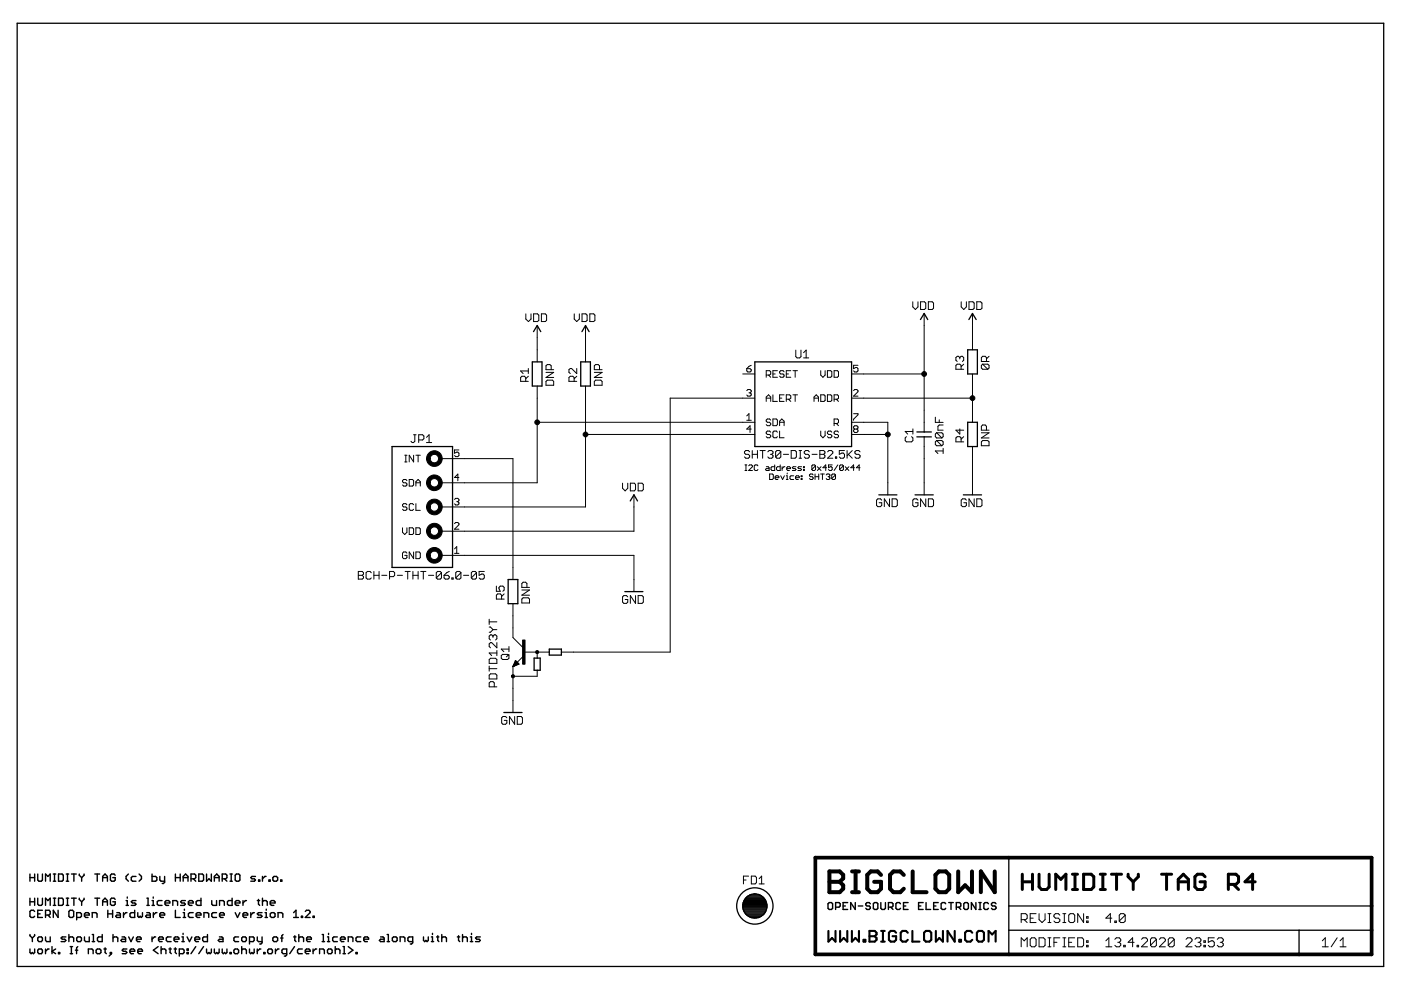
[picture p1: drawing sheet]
<svg xmlns="http://www.w3.org/2000/svg" width="297mm" height="210mm" viewBox="0 0 297 210" stroke-linecap="round" stroke-linejoin="round" font-family="sans-serif">
<g fill="none" stroke="#000" stroke-width=".21">
<path d="M111.5 66.5v1.1l.5 .6 .6-.6v-1.1M112 79.8l-.5 .5M112 78.7h-1.6l.5 .5M112 78.1v1.1M113.1 66.5h.9l.2 .3v1.1l-.2 .3h-.9zM113.9 69v7.7M114.8 66.5h.8l.3 .3v1.1l-.3 .3h-.8zM115.8 79h1.6l-1.6 1h1.6M116.9 78.4v-.8l-.3-.3h-.6l-.2 .3v.8h1.6M121.8 66.5v1.1l.5 .6 .5-.6v-1.1M122.3 78.1v1.1l-1.1-1.1h-.3l-.3 .3v.5l.3 .3M122.3 79.8l-.6 .5"/>
<path d="M123.4 66.5h.8l.3 .3v1.1l-.3 .3h-.8zM124.1 69v7.7M125.1 66.5h.8l.2 .3v1.1l-.2 .3h-.8zM126 79h1.7l-1.7 1h1.7M127.1 78.4v-.8l-.3-.3h-.5l-.3 .3v.8h1.7M157.5 79.3h2.5M158.3 78.2h.7l.3 .2v.2l-.3 .3h-.4l-.3-.3zM159.3 77.4l-.5 .3-.5 .5M162.5 79.5h.7l.2-.2v-.5l-.2-.2h-.7v1.4M162.9 79.5l.5 .5M163.9 79.3h.5M164.8 78.6h-.9v1.4h.9"/>
<path d="M166.2 78.8l-.2-.2h-.5l-.2 .5 .2 .2h.5l.2 .5-.2 .2h-.5l-.2-.2M166.7 79.3h.5M167.7 78.6h-1v1.4h1M168.1 78.6h1M168.6 78.6v1.4M168.7 74.2v1.4l.3 .3h.5l.3-.3v-1.4M170.4 75.9h1.1M170.4 74.8l.5-.6v1.7M174 78.6v.9l.5 .5 .4-.5v-.9M175.4 78.6h.7l.3 .2v1l-.3 .2h-.7zM176.8 78.6h.7l.3 .2v1l-.3 .2h-.7zM180.6 79.3h15.3"/>
<path d="M181.9 77.4h-.9v.8l.4-.3h.3l.2 .3v.4l-.2 .3h-.5l-.2-.3M193.5 64v1.1l.6 .5 .5-.5v-1.1M195.2 64h.8l.3 .3v1l-.3 .3h-.8zM195.9 66.5v25.1M196.8 64h.9l.2 .3v1l-.2 .3h-.9zM203.5 75.8l-.3-.3h-.3l-.2 .3v.6l.2 .2M203.5 75.8l.3-.3h.2l.3 .3v.6l-.3 .2M203.5 75.8v.3M203.8 78.3v-.8l-.3-.3h-.6l-.2 .3v.8h1.6M203.8 64v1.1l.5 .5 .6-.5v-1.1M204.3 77.2l-.5 .5M205.4 64h.9l.2 .3v1l-.2 .3h-.9z"/>
<path d="M206.2 66.5v7.7M206.2 79.3v10.2M207.1 64h.8l.3 .3v1l-.3 .3h-.8zM208.3 77.2l-.2 .3v.5l.2 .3h1.1M208.3 77.2h1.1l.3 .3v.5l-.3 .3M208.3 77.2l1.1 1.1M209.1 76.6v-.8l-.2-.3h-.6l-.2 .3v.8h1.6M209.7 75.5l-.6 .6M85.8 97.9h.5M85.8 96.5h.5M86 96.5v1.4M87.7 92.2h.5"/>
<path d="M87.7 96.5v1.4l-.9-1.4v1.4M87.9 92.2v1.4l-.2 .2h-.3l-.3-.2M88.2 96.5h.9M88.6 96.5v1.4M88.8 93.3h.8l.3-.3v-.5l-.3-.3h-.8v1.6M90.4 93.8h1.1M90.4 92.7l.6-.5v1.6M93.4 97.2h15.4v25.7M97.3 95.4h-.9v.7l.4-.2 .5 .2v.5l-.2 .2h-.5l-.2-.2M111.5 80.9v-.8l-.3-.3h-.6l-.2 .3v.8h1.6M113.9 89.5h46.1M113.9 81.9v20.5h-20.5"/>
<path d="M115.8 80.9l.2-.3h1.1l.3 .3v.8h-1.6zM121.7 80.9v-.8l-.2-.3h-.6l-.3 .3v.8h1.7M124.1 92.1h35.9M124.1 81.9v25.6h-30.7M126 80.9l.3-.3h1.1l.3 .3v.8h-1.7zM157.9 99.8h.4M157.9 98.6h.4M158.2 98.6v1.2M158.3 82.8l.3-.2h.4l.3 .2v.3l-.3 .2M158.3 88.2l.5-.5v1.4M158.3 89.1h1M158.7 98.8l.2-.2h.4l.2 .2v.2l-.8 .8h.8"/>
<path d="M158.8 83.3h.2M158.9 95.8l-.2-.3h-.6l-.3 .3v.3l.3 .2h.6l.2 .3v.3l-.2 .3h-.6l-.3-.3M159 83.3l.3 .2v.3l-.3 .2h-.4l-.3-.2M159.3 91h-1l.7-.7v1.4M159.5 96.3h1.1M159.5 95.5v1.7M160 84.4h-17.9v53.9h-23.1M160.6 95.5v1.7M160.7 98.8l-.2-.2h-.4l-.2 .2v.7l.2 .3h.4l.2-.3M161.1 95.5h1.1M161.7 95.5v1.7M162.5 84.4h.9"/>
<path d="M162.5 85.1v-.9l.4-.5 .5 .5v.9M162.5 99h.4l.2 .2v.6h-.6l-.2-.3 .2-.1h.6M162.8 95.8l.3-.3h.5l.3 .3v.3l-.3 .2M163.3 96.3h.3M163.4 89.1l-.2-.3h-.5l-.2 .3 .2 .4h.5l.2 .3-.2 .5h-.5l-.2-.3M163.4 91.6l-.2-.2h-.5l-.2 .2 .2 .5h.5l.2 .3-.2 .4h-.5l-.2-.2M163.6 96.3l.3 .3v.3l-.3 .3h-.5l-.3-.3M163.9 83.7v1.4h.9M163.9 88.8h.7l.2 .3v.9l-.2 .3h-.7zM164.3 98.6v1.2h-.6l-.2-.3v-.3l.2-.2h.6M164.8 91.6l-.2-.2h-.5l-.2 .2v1l.2 .2h.5l.2-.2M165.3 89.5h.9"/>
<path d="M165.3 84.4h.5M165.3 90.3v-1l.5-.5 .4 .5v1M165.3 91.4v1.4h.9M165.4 98.6v1.2h-.6l-.2-.3v-.3l.2-.2h.6M165.5 95.8l-.2-.3h-.6l-.3 .3v1.1M165.5 95.8v1.1l-.2 .3h-.6l-.3-.3M165.5 95.8l-1.1 1.1M165.8 99v.8M166.1 96.3h1.1M166.2 83.7h-.9v1.4h.9M166.4 99h-.2l-.4 .4M166.7 84.6h.7l.3-.2v-.5l-.3-.2h-.7v1.4"/>
<path d="M166.8 99.4h.8l-.2-.4h-.4l-.2 .2v.3l.2 .3h.4M167.2 84.6l.5 .5M167.7 95.5h.9l.2 .3v1.1l-.2 .3h-.9zM168.1 83.7h1M168.6 83.7v1.4M168.8 99h-.6l-.2 .2 .2 .2h.4l.2 .1-.2 .3h-.6M169.4 95.5h.5M169.4 97.2h.5M169.7 95.5v1.7M169.9 99h-.5l-.2 .2 .2 .2h.4l.1 .1-.1 .3h-.6M170.3 99h.2v.2h-.2zM170.3 99.5h.2v.3h-.2z"/>
<path d="M171.6 95.8l-.3-.3h-.5l-.3 .3v.3l.3 .2h.5l.3 .3v.3l-.3 .3h-.5l-.3-.3M172.2 96.3h1M172.6 84.4h.9M172.6 85.1v-.9l.5-.5 .4 .5v.9M172.9 98.8v.7l-.2 .3h-.4l-.2-.3M172.9 98.8l-.2-.2h-.4l-.2 .2v.7M172.9 98.8l-.8 .7M173.3 99l.8 .8M173.8 95.5h.8l.3 .3v.3l-.3 .2 .3 .3v.3l-.3 .3h-.8zM173.8 96.3h.8M174 83.7h.7l.2 .2v1l-.2 .2h-.7zM174 91.4v1l.5 .4 .4-.4v-1"/>
<path d="M174.1 99l-.8 .8M175.3 99.2h-.8l.6-.6v1.2M175.4 83.7h.7l.3 .2v1l-.3 .2h-.7zM175.5 95.8l.2-.3h.6l.3 .3v.3l-1.1 1.1h1.1M176.4 91.6l-.3-.2h-.4l-.3 .2 .3 .5h.4l.3 .3-.3 .4h-.4l-.3-.2M176.4 98.6h-.7v.6l.3-.2 .4 .2v.3l-.1 .3h-.4l-.2-.3M176.8 84.6h.7l.3-.2v-.5l-.3-.2h-.7v1.4M176.8 89.8h.7l.3-.3v-.4l-.3-.3h-.7v1.5M177.1 96.9h.3v.3h-.3zM177.3 84.6l.5 .5M177.3 89.8l.5 .5M177.6 98.6l-.8 1.2"/>
<path d="M177.8 91.6l-.3-.2h-.4l-.3 .2 .3 .5h.4l.3 .3-.3 .4h-.4l-.3-.2M178.8 98.8v.7l-.2 .3h-.4l-.2-.3M178.8 98.8l-.2-.2h-.4l-.2 .2v.7M178.8 98.8l-.8 .7M179 95.5h-1.1v.8l.6-.2h.3l.2 .2v.6l-.2 .3h-.6l-.3-.3M179.2 99l.8 .8M179.6 95.5v1.7M179.9 96.3l.8 .9M180 99l-.8 .8M180.6 89.5h7.6v15.4M180.6 92.1h7.6M180.6 84.4h25.6"/>
<path d="M180.7 95.5l-1.1 1.1M181 82.8l.2-.2h.5l.2 .2v.3l-.9 .9h.9M181 87.7h.9v.2l-.9 1v.2M181.2 99.2h-.8l.6-.6v1.2M181.2 91l-.2-.3 .2-.4h.5l.2 .2-.2 .5M181.2 91l-.2 .2 .2 .5h.5l.2-.3-.2-.4M181.2 91h.5M182.4 99.2h-.8l.6-.6v1.2M182.4 95.8l-.3-.3h-.6l-.2 .3v.3l.2 .2h.6l.3 .3v.3l-.3 .3h-.6l-.2-.3M192.2 92.6l-.3 .3v.5l.3 .3h1.1l.2-.3v-.5l-.2-.3M193.5 90.9v1.1M193.5 91.5h-1.6l.5 .5"/>
<path d="M195.9 92.6v12.3M198.3 88.5v1.1h1.7M198.6 91.8h1.1l.3 .2v.6l-.3 .3M198.6 93.4h1.1l.3 .3v.5l-.3 .3M198.6 93.4l-.3 .3v.5l.3 .3h1.1M198.6 91.8l-.3 .2v.6l.3 .3h1.1M198.6 93.4l1.1 1.1M198.6 91.8l1.1 1.1M199.1 89v.6M200 90.1h-.9l-.2 .3v.8h1.1M200 95.6h-1.7l.6 .6M200 95.1v1.1"/>
<path d="M203.5 90.9v1.1l-.8-.8h1.6M203.8 93.7v-.8l-.3-.3h-.6l-.2 .3v.8h1.6M204.3 92.6l-.5 .5M206.2 94.7v10.2M208.1 93.7l.2-.3h1.1l.3 .3v.8h-1.6zM208.1 91.8h1.6l-1.6 1.1h1.6M209.1 91.2v-.8l-.2-.3h-.6l-.2 .3v.8h1.6M85.3 111.9v1l.5 .4 .5-.4v-1M86.3 117.3l-.3-.3h-.4l-.3 .3v.9l.3 .2h.4l.3-.2v-.4h-.5M86.3 101.9l-.3-.2h-.4l-.3 .4 .3 .3h.4l.3 .4-.3 .3h-.4l-.3-.3M86.3 107l-.3-.2h-.4l-.3 .2 .3 .5h.4l.3 .2v.3l-.3 .2h-.4l-.3-.2M86.8 101.7h.7l.2 .2v.9l-.2 .3h-.7z"/>
<path d="M86.8 111.9h.7l.2 .2v1l-.2 .2h-.7zM87.7 107l-.2-.2h-.5l-.2 .2v1l.2 .2h.5l.2-.2M87.7 117v1.4l-.9-1.4v1.4M88.2 102.4h.9M88.2 103.1v-1l.4-.4 .5 .4v1M88.2 106.8v1.4h.9M88.2 111.9h.7l.2 .2v1l-.2 .2h-.7zM88.2 117h.7l.2 .3v.9l-.2 .2h-.7zM93.4 117.8h41v7.6M96.4 116.4l.4-.5v1.4M96.4 117.3h.9M96.4 111l.2-.2h.5l.2 .2v.3l-.9 .9h.9"/>
<path d="M96.4 105.9l.2-.2h.5l.2 .2-.2 .5M96.8 106.4h.3M97.1 106.4l.2 .2-.2 .5h-.5l-.2-.3M97.3 101.2h-.9l.7-.7v1.4M132 102.4v1.1l.5 .6 .6-.6v-1.1M133.6 102.4h.9l.2 .3v1.1l-.2 .3h-.9zM134.4 104.9v7.7h-41M135.3 102.4h.8l.3 .3v1.1l-.3 .3h-.8zM163.2 100.5h.5l.3 .2v.8l-.3 .2h-.5zM164.3 101.3h.8l-.2-.4h-.4l-.2 .2v.4l.2 .2h.4M165.5 100.9l.4 .8 .4-.8M166.7 101.7h.4"/>
<path d="M166.7 100.9h.2v.8M166.9 100.3v.2M168.3 100.9h-.6l-.2 .2v.4l.2 .2h.6M168.7 101.3h.8l-.2-.4h-.4l-.2 .2v.4l.2 .2h.4M169.9 101.5h.2v.2h-.2zM169.9 100.9h.2v.2h-.2zM172.4 100.7l-.2-.2h-.4l-.2 .2 .2 .4h.4l.2 .2-.2 .4h-.4l-.2-.2M172.8 101.1h.8M172.8 100.5v1.2M173.6 100.5v1.2M174 100.5h.8M174.4 100.5v1.2"/>
<path d="M175.2 100.7l.2-.2h.3l.3 .2-.3 .4M175.6 101.1h.1M175.7 101.1l.3 .2-.3 .4h-.3l-.2-.2M177.1 100.7l-.2-.2h-.3l-.3 .2v.8M177.1 100.7v.8l-.2 .2h-.3l-.3-.2M177.1 100.7l-.8 .8M186.9 106l-.2-.2h-.6l-.3 .2v1.1l.3 .3h.6l.2-.3v-.5h-.5M188.6 105.8v1.6l-1.1-1.6v1.6M189.1 105.8h.9l.2 .2v1.1l-.2 .3h-.9zM194.6 106l-.2-.2h-.6l-.3 .2v1.1l.3 .3h.6l.2-.3v-.5h-.5M196.3 105.8v1.6l-1.1-1.6v1.6M196.8 105.8h.9l.2 .2v1.1l-.2 .3h-.9z"/>
<path d="M204.9 106l-.3-.2h-.5l-.3 .2v1.1l.3 .3h.5l.3-.3v-.5h-.6M206.5 105.8v1.6l-1.1-1.6v1.6M207.1 105.8h.8l.3 .2v1.1l-.3 .3h-.8zM76 121.2h.8l.3 .2v.3l-.3 .3 .3 .3v.2l-.3 .3h-.8zM76 122h.8M78.7 121.4l-.3-.2h-.5l-.3 .2v1.1l.3 .3h.5l.3-.3M79.3 122h1.1M79.3 121.2v1.6M80.4 121.2v1.6M80.9 122h1.1M82.6 122.3h.8l.3-.3v-.6l-.3-.2h-.8v1.6M84.2 122h1.1"/>
<path d="M85.9 121.2h1.1M86.4 121.2v1.6M87.5 122h1.1M87.5 121.2v1.6M88.6 121.2v1.6M89.2 121.2h1.1M89.7 121.2v1.6M90.8 122h1.1M93.6 121.4l-.3-.2h-.5l-.3 .2v1.1M93.6 121.4v1.1l-.3 .3h-.5l-.3-.3M93.6 121.4l-1.1 1.1M94.1 122h.9l.2 .3v.2l-.2 .3h-.6l-.3-.3z"/>
<path d="M95.2 121.2l-.5 .2-.6 .6M95.8 122.5h.3v.3h-.3zM97.7 121.4l-.2-.2h-.6l-.3 .2v1.1M97.7 121.4v1.1l-.2 .3h-.6l-.3-.3M97.7 121.4l-1.1 1.1M98.3 122h1.1M101 121.4l-.2-.2h-.6l-.3 .2v1.1M101 121.4v1.1l-.2 .3h-.6l-.3-.3M101 121.4l-1.1 1.1M102.7 121.2h-1.1v.8l.5-.3h.3l.3 .3v.5l-.3 .3h-.5l-.3-.3M103.7 131.3v1.1M103.7 132.9h.3l.5 .6"/>
<path d="M103.7 131.8h1.6M104 139.6h1.1l.2 .2v.9h-1.6v-.9zM104.5 134.9l-.3-.3h-.2l-.3 .3v.5l.3 .3M104.5 134.9l.3-.3h.3l.2 .3v.5l-.2 .3M104.5 134.9v.2M104.5 133.5l-.5 .5h-.3M104.5 133.5h.8M105.2 124.3v1.1h.9l-.3-.6v-.3l.3-.2h.5l.3 .2v.6l-.3 .3M105.3 136.2v1.2l-1.1-1.2h-.2l-.3 .3v.6l.3 .3M105.3 137.9v1.1M105.3 138.5h-1.6l.5 .5M106.3 139l.3-.3h1l.3 .3v.6l-.3 .2h-1l-.3-.2z"/>
<path d="M106.3 127v-.8l-.2-.3h-.6l-.3 .3v.8h1.7M106.9 125.9l-.6 .6M107.9 137.1v1.1M107.9 138.7l-.5 .6M107.9 137.6h-1.6l.5 .6M108.8 128v7.2l2.3 2.3M110.6 125.1h1.7l-1.7 1.1h1.7M110.9 126.7h1.1l.3 .3v.8h-1.7v-.8zM111.1 139l-2.3 2.3M111.3 138.3h5.2M111.7 124.5v-.8l-.3-.3h-.5l-.3 .3v.8h1.7M113.9 138.3v1.2"/>
<path d="M133.1 126.6l-.3-.3h-.5l-.3 .3v1.1l.3 .2h.5l.3-.2v-.6h-.6M134.7 126.3v1.6l-1.1-1.6v1.6M135.3 126.3h.8l.3 .3v1.1l-.3 .2h-.8zM103.7 141.2v1.1M103.7 141.8h1.6M104 142.9h1.1l.2 .3v.8h-1.6v-.8zM104.8 145.6v-.8l-.3-.3h-.5l-.3 .3v.8h1.6M107.5 152.2l-.3-.3h-.6l-.2 .3v1.1l.2 .3h.6l.3-.3v-.6h-.6M108.8 141.3v9.8M109.1 151.9v1.7l-1.1-1.7v1.7M109.3 140.1l-.5 1.2M109.3 140.1l.7 .7-1.2 .5"/>
<path d="M109.4 140.2l-.6 1.1M109.5 140.3l-.7 1M109.6 140.4l-.8 .9M109.7 151.9h.8l.3 .3v1.1l-.3 .3h-.8zM109.7 140.5l-.9 .8M109.8 140.6l-1 .7M109.9 140.6l-1.1 .7M109.9 140.7l-1.1 .6M110 140.8l-1.2 .5M113.9 142.1v1.3h-5.1M157.6 186.6h.6M158.7 185.8h-1.1v1.6"/>
<path d="M159.3 185.8h.8l.3 .2v1.1l-.3 .3h-.8zM161 187.4h1M161 186.3l.5-.5v1.6M216.5 195h1l.3-.3v-.7l-.3-.3h-1v1.9M217.1 195l.7 .6M218.4 194.7h.7M218.7 198.8h.7l.3 .4v1.2l-.3 .3h-.7l-.3-.3v-1.2zM219.7 193.7h-1.3v1.9h1.3M220.3 193.7v1.3l.6 .6 .7-.6v-1.3M220.3 198.8h1l.3 .4v1.2l-.3 .3h-1zM222.2 193.7h.6M222.2 195.6h.6"/>
<path d="M222.2 198.8h.6M222.5 193.7v1.9M222.5 198.8v1.9M223.5 199.8h.6M224.7 194l-.3-.3h-.6l-.3 .3v.4l.3 .3h.6l.3 .3v.3l-.3 .3h-.6l-.3-.3M224.7 198.8h-1.2v1.9M225.3 193.7h.7M225.3 195.6h.7M225.3 198.8h.7M225.7 193.7v1.9M225.7 198.8v1.9M226.6 199.8h.6"/>
<path d="M226.9 193.7h.6l.4 .3v1.3l-.4 .3h-.6l-.3-.3v-1.3zM227.9 198.8h-1.3v1.9h1.3M228.5 198.8h.9l.3 .4v1.2l-.3 .3h-.9zM229.7 193.7v1.9l-1.2-1.9v1.9M230.4 195.3h.3v.3h-.3zM230.4 194.4h.3v.3h-.3zM230.4 199.5h.3v.3h-.3zM234.5 199.5l.6-.7v1.9M235.7 194.7h-1.2l.9-1v1.9M236.4 195.3h.3v.3h-.3zM236.4 199.2l.3-.4h.6l.3 .4v.3l-.3 .3M237 199.8h.3"/>
<path d="M237.3 199.8l.3 .3v.3l-.3 .3h-.6l-.3-.3M238.6 194l-.3-.3h-.7l-.3 .3v1.3M238.6 194v1.3l-.3 .3h-.7l-.3-.3M238.6 194l-1.3 1.3M240.5 199.8h-1.3l.9-1v1.9M242 199.2l.3-.4h.7l.3 .4v.3l-1.3 1.2h1.3M245.2 199.2l-.3-.4h-.7l-.3 .4v1.2M245.2 199.2v1.2l-.3 .3h-.7l-.3-.3M245.2 199.2l-1.3 1.2M245.8 199.2l.3-.4h.7l.3 .4v.3l-1.3 1.2h1.3M249 199.2l-.4-.4h-.6l-.3 .4v1.2M249 199.2v1.2l-.4 .3h-.6l-.3-.3"/>
<path d="M249 199.2l-1.3 1.2M251.5 199.2l.3-.4h.6l.3 .4v.3l-1.2 1.2h1.2M253.4 199.2l.3-.4h.6l.3 .4v.3l-.3 .3M254 199.8h.3M254.3 199.8l.3 .3v.3l-.3 .3h-.6l-.3-.3M255.2 199.5h.4v.3h-.4zM257.5 198.8h-1.3v1l.6-.3h.3l.4 .3v.6l-.4 .3h-.6l-.3-.3M258.1 199.2l.3-.4h.6l.4 .4v.3l-.4 .3M258.7 199.8h.3M259 199.8l.4 .3v.3l-.4 .3h-.6l-.3-.3M280.4 199.5l.6-.7v1.9M283.5 198.8l-1.3 1.9"/>
<path d="M284.1 199.5l.7-.7v1.9M216.5 200.7v-1.9l.6 .7 .7-.7v1.9M222.2 200.7h.6M225.3 200.7h.7M230.4 200.4h.3v.3h-.3zM234.5 200.7h1.2M238.3 200.4h.3v.3h-.3zM241.1 200.4h.3v.3h-.3zM255.2 200.4h.4v.3h-.4zM280.4 200.7h1.2M284.1 200.7h1.3"/>
</g>
<g fill="#000" stroke="#000" stroke-width=".21">
<path d="M90.9 96.1a1.66 1.66 0 0 1 2.6 .3 1.66 1.66 0 0 1-1 2.5 1.66 1.66 0 0 1-2.1-1.7h.8a.89 .89 0 0 1 1.3-.7 .89 .89 0 0 1 .2 1.5 .89 .89 0 0 1-1.5-.5v-.3h-.8l.2-.8z" fill-rule="evenodd"/>
<path d="M90.9 101.2a1.66 1.66 0 0 1 2.6 .3 1.66 1.66 0 0 1-1 2.5 1.66 1.66 0 0 1-2.1-1.6h.8a.9 .9 0 0 1 1.3-.8 .9 .9 0 0 1 .1 1.5 .9 .9 0 0 1-1.4-.5v-.2h-.8l.2-.8z" fill-rule="evenodd"/>
<path d="M90.9 106.3a1.66 1.66 0 0 1 2.6 .3 1.66 1.66 0 0 1-1 2.5 1.66 1.66 0 0 1-2.1-1.6h.8a.9 .9 0 0 1 1.3-.8 .9 .9 0 0 1 .1 1.5 .9 .9 0 0 1-1.4-.5v-.2h-.8l.2-.8z" fill-rule="evenodd"/>
<path d="M90.9 111.5a1.66 1.66 0 0 1 2.6 .3 1.66 1.66 0 0 1-1 2.4 1.66 1.66 0 0 1-2.1-1.6h.8a.89 .89 0 0 1 1.3-.8 .89 .89 0 0 1 .2 1.6 .89 .89 0 0 1-1.5-.6v-.2h-.8l.2-.8z" fill-rule="evenodd"/>
<path d="M90.9 116.6a1.66 1.66 0 0 1 2.6 .3 1.66 1.66 0 0 1-1 2.5 1.66 1.66 0 0 1-2.1-1.6h.8a.89 .89 0 0 1 1.3-.8 .89 .89 0 0 1 .2 1.5 .89 .89 0 0 1-1.5-.5v-.2h-.8l.2-.9z" fill-rule="evenodd"/>
<path d="M113.6 138h.5v.5h-.5z" fill-rule="evenodd"/>
<path d="M108.5 143.2l.3-.2a.34 .34 0 0 1 .2 .6 .34 .34 0 0 1-.5 0l-.1-.2h.4h-.4z" fill-rule="evenodd"/>
<circle cx="195.9" cy="79.3" r=".51"/>
<circle cx="113.9" cy="89.5" r=".51"/>
<circle cx="124.1" cy="92.1" r=".51"/>
<circle cx="188.2" cy="92.1" r=".51"/>
<circle cx="206.2" cy="84.4" r=".51"/>
</g>
<g fill="none" stroke="#000" stroke-width=".28">
<path d="M3.6 4.9h289.8v200h-289.8zM112.9 76.7h2v5.2h-2zM113.1 70.3l.8-1.3 .8 1.3M123.1 76.7h2.1v5.2h-2.1zM123.4 70.3l.7-1.3 .8 1.3M160 76.7h20.6v18h-20.6zM195.2 67.8l.7-1.3 .8 1.3M205.2 74.2h2v5.1h-2zM205.4 67.8l.8-1.3 .8 1.3M83.1 94.7h12.8v25.6h-12.8zM194.4 92.6h3.1M194.4 91.6h3.1"/>
<path d="M205.2 89.5h2v5.2h-2zM133.6 106.2l.8-1.3 .8 1.3M186.3 104.9h3.9M194 104.9h3.9M204.3 104.9h3.8M107.7 122.9h2.1v5.1h-2.1zM113.2 139.5h1.3v2.6h-1.3zM116.5 137.6h2.5v1.3h-2.5zM132.5 125.4h3.8M106.8 151.1h3.9M157.5 192.2h5.1M157.5 192h5.1"/>
<path d="M157.5 192.5l.2 .7M157.5 192.5h5.1M157.5 191.8h5.1M157.5 192.7h5M157.5 191.6h5M157.6 191.4l-.1 1.1M157.6 191.3h4.9M157.6 192.9h4.9M157.7 191.1h4.7M157.7 193.1h4.7M157.7 193.2l.7 .8M157.8 190.9h4.5"/>
<path d="M157.8 193.4h4.5M157.9 190.7h4.3M158 193.6h4.1M158.1 190.5h3.9M158.1 193.8h3.8M158.3 190.2h3.5M158.4 194l.2 .2M158.4 194h3.3M158.6 190h2.9M158.6 194.2a2.48 2.48 0 0 0 2.8 0M158.7 194.3h2.7M159 189.8h2.1"/>
<path d="M159 189.8a2.56 2.56 0 0 1 3.5 1.6M159 189.8l-.9 .6-.5 1M159.1 194.5h1.9M159.8 189.5h.5M161.7 194l-.3 .2M162.4 193.2l-.7 .8M162.5 191.4l.1 1.1M162.6 192.5l-.2 .7M213.9 181.8v20.6M213.9 192.1h76.9M213.9 197.2h76.9M275.4 197.2v5.2"/>
<circle cx="160" cy="192.1" r="3.9"/>
</g>
<path d="M110.8 135.7h.5v5.1h-.5z" fill="#000" stroke="#000" stroke-width=".21"/>
<path d="M172.9 181.8h117.9v20.6h-117.9z" fill="none" stroke="#000" stroke-width=".78"/>
<path d="M175.9 184.8h2.1l.8 .7v.7l-.8 .8 .8 .7v.7l-.8 .8h-2.1zM175.9 187h2.1M180.7 184.8h1.4M180.7 189.2h1.4M181.4 184.8v4.4M186.8 185.5l-.7-.7h-1.5l-.7 .7v2.9l.7 .8h1.5l.7-.8v-1.4h-1.5M191.6 185.5l-.7-.7h-1.5l-.7 .7v2.9l.7 .8h1.5l.7-.8M193.5 184.8v4.4h2.9M198.3 185.5l.8-.7h1.4l.8 .7v2.9l-.8 .8h-1.4l-.8-.8zM203.2 184.8v4.4l1.4-1.5 1.5 1.5v-4.4M210.9 184.8v4.4l-2.9-4.4v4.4" fill="none" stroke="#000" stroke-width=".85"/>
<g fill="none" stroke="#000" stroke-width=".3">
<path d="M6.3 185.3v1.5M6.3 190.4v1.6M6.3 198.1v.3l.6 .5M6.3 186.1h1M6.3 191.2h1M6.9 198.9v.7M7.3 193.3l-.2-.3h-.5l-.3 .3v1l.3 .2h.5l.2-.2M7.3 185.3v1.5M7.3 190.4v1.6M7.3 198.1v.3l-.4 .5M8 185.3v1.3l.3 .2h.5l.2-.2v-1.3M8 190.4v1.3l.3 .3h.5l.2-.3v-1.3"/>
<path d="M8 198.9l.3-.3h.5l.2 .3v.5l-.2 .2h-.5l-.3-.2zM8 193.8h.5M9 193h-1v1.5h1M9.7 186.8v-1.5l.5 .5 .4-.5v1.5M9.7 192v-1.6l.5 .5 .4-.5v1.6M9.7 194h.7l.2-.2v-.5l-.2-.3h-.7v1.5M9.7 198.6v.8l.2 .2h.7v-1M10.2 194l.4 .5M11.3 186.8h.5M11.3 185.3h.5M11.3 192h.5M11.3 190.4h.5"/>
<path d="M11.6 185.3v1.5M11.6 190.4v1.6M12.3 193v1.5l-1-1.5v1.5M12.4 185.3h.8l.2 .3v1l-.2 .2h-.8zM12.4 190.4h.8l.2 .3v1l-.2 .3h-.8zM14 198.6h-.8l-.2 .3 .2 .2h.5l.3 .3-.3 .2h-.7M14.1 186.8h.5M14.1 185.3h.5M14.1 192h.5M14.1 190.4h.5M14.3 185.3v1.5M14.3 190.4v1.6"/>
<path d="M14.6 198.1v1.5M14.6 198.9l.3-.3h.5l.2 .3v.7M14.9 193h.5l.2 .3v1l-.2 .2h-.5l-.3-.2v-1zM15.2 185.3h1M15.2 190.4h1M15.7 185.3v1.5M15.7 190.4v1.6M16.3 194.5h.7l.3-.2v-.5l-.3-.3h-.7v1.5M16.3 198.9l.2-.3h.5l.3 .3v.5l-.3 .2h-.5l-.2-.2zM16.8 185.3v.3l.5 .5M16.8 190.4v.3l.5 .5M17.3 186.1v.7"/>
<path d="M17.3 191.2v.8M17.8 185.3v.3l-.5 .5M17.8 190.4v.3l-.5 .5M17.9 194h1v-.2l-.2-.3h-.5l-.3 .3v.5l.3 .2h.5M17.9 198.6v.8l.3 .2h.7v-1M19.6 194.5v-1h.7l.3 .3v.7M19.6 199.6h.5M19.6 198.1h.2v1.5M20.1 185.3h1M20.1 190.4h1M20.6 185.3v1.5M20.6 190.4v1.6"/>
<path d="M21.7 198.1v1.5h-.8l-.2-.2v-.5l.2-.3h.8M21.8 186.1h1M21.8 186.8v-1l.5-.5 .5 .5v1M21.8 192v-1.1l.5-.5 .5 .5v1.1M21.8 191.2h1M22.9 193.8h1M22.9 193v1.5M23.9 193v1.5M24 198.9l.2-.3h.5l.3 .3v.7M24 198.1v1.5M24.4 185.6l-.2-.3h-.5l-.3 .3v1l.3 .2h.5l.2-.2v-.5h-.5M24.4 190.7l-.2-.3h-.5l-.3 .3v1l.3 .3h.5l.2-.3v-.5h-.5"/>
<path d="M24.8 193.5h.5l.2 .3v.7h-.7l-.3-.2 .3-.3h.7M25.9 198.6h.5l.2 .3v.7h-.7l-.3-.2 .3-.3h.7M26.2 193.5v1M26.7 192h.5M26.7 190.9h.3v1.1M26.9 193.5h-.2l-.5 .5M27 190.2v.2M27.2 185.3l-.5 .5v.5l.5 .5M27.3 198.6l.5 1 .5-1M28.6 193v1.5h-.8l-.2-.2v-.5l.2-.3h.8M28.8 185.8h-.7l-.3 .3v.5l.3 .2h.7M28.8 190.9h-.7l-.3 .3 .3 .3h.5l.2 .2-.2 .3h-.8"/>
<path d="M28.9 199.1h1v-.2l-.2-.3h-.5l-.3 .3v.5l.3 .2h.5M29.2 193.5v.8l.3 .2 .2-.2 .3 .2 .2-.2v-.8M29.5 185.3l.5 .5v.5l-.5 .5M31.1 193.5h.5l.3 .3v.7h-.8l-.2-.2 .2-.3h.8M31.1 192h.5M31.1 190.4h.3v1.6M32.2 185.3v1.5h.8l.3-.2v-.5l-.3-.3h-.8M32.2 198.6v1M32.2 192h.5M32.2 190.9h.3v1.1M32.5 190.2v.2M32.5 193.5v1"/>
<path d="M33 198.6h-.3l-.5 .5M33.3 193.5h-.3l-.5 .5M33.6 199.1h1v-.2l-.2-.3h-.5l-.3 .3v.5l.3 .2h.5M33.9 185.8v.8l.2 .2h.8M33.9 194h1v-.2l-.3-.3h-.5l-.2 .3v.5l.2 .2h.5M34.4 190.9h-.8l-.3 .3v.5l.3 .3h.8M34.9 185.8v1.3l-.3 .2h-.2M35 191.5h1v-.3l-.2-.3h-.6l-.2 .3v.5l.2 .3h.6M36.3 198.6h-.8l-.2 .3v.5l.2 .2h.8M36.6 192v-1.1h.8l.3 .3v.8M36.9 199.1h1v-.2l-.2-.3h-.5l-.3 .3v.5l.3 .2h.5M37.2 186.1h1"/>
<path d="M37.2 185.3v1.5M37.2 193v1.5h1M38.2 185.3v1.5M38.6 199.6h.5M38.6 198.6h.2v1M38.8 197.9v.2M38.8 186.1h1.1M38.8 186.8v-1l.5-.5 .6 .5v1M38.8 194.5h.5M38.8 193.5h.3v1M39.1 192.8v.2M39.3 190.9h-.8l-.2 .3 .2 .3h.6l.2 .2-.2 .3h-.8"/>
<path d="M39.7 198.6l.5 1 .5-1M39.9 191.5h1.1v-.3l-.3-.3h-.5l-.3 .3v.5l.3 .3h.5M40.5 186.3h.8l.2-.2v-.5l-.2-.3h-.8v1.5M41 193.5h-.8l-.3 .3v.5l.3 .2h.8M41 186.3l.5 .5M41.3 199.1h1v-.2l-.2-.3h-.5l-.3 .3v.5l.3 .2h.5M41.6 194h1v-.2l-.2-.3h-.6l-.2 .3v.5l.2 .2h.6M42.1 185.3h.8l.3 .3v1l-.3 .2h-.8zM42.6 190.4v1.6h-.8l-.2-.3v-.5l.2-.3h.8M43.2 194.5v-1h.8l.3 .3v.7M43.8 185.3v1.5l.5-.5 .5 .5v-1.5M44 198.1v1.5h-.8l-.2-.2v-.5l.2-.3h.8"/>
<path d="M44.9 190.9v.8l.2 .3h.8v-1.1M45.4 186.1h1.1M45.4 186.8v-1l.6-.5 .5 .5v1M45.9 193.5h-.8l-.2 .3v.5l.2 .2h.8M46.5 198.6h.5l.3 .3v.7h-.8l-.2-.2 .2-.3h.8M46.5 192v-1.1h.8l.3 .3v.8M46.5 194h1.1v-.2l-.3-.3h-.5l-.3 .3v.5l.3 .2h.5M47.1 186.3h.8l.2-.2v-.5l-.2-.3h-.8v1.5M47.6 186.3l.5 .5M48.8 186.8h.5M48.8 185.3h.5M49 185.3v1.5"/>
<path d="M49.2 190.4v1.6h-.7l-.3-.3v-.5l.3-.3h.7M49.9 185.6l.2-.3h.5l.3 .3v1l-.3 .2h-.5l-.2-.2zM49.9 191.5h1v-.3l-.3-.3h-.5l-.2 .3v.5l.2 .3h.5M49.9 193.5l.5 1 .5-1M50.6 198.6h-.8l-.2 .3v.5l.2 .2h.8M51.2 198.9l.3-.3h.5l.2 .3v.5l-.2 .2h-.5l-.3-.2zM51.5 190.9v1.1M51.5 194h1v-.2l-.2-.3h-.5l-.3 .3v.5l.3 .2h.5M52.3 190.9h-.3l-.5 .6M52.9 199.6h.8l.2-.2v-.5l-.2-.3h-.8v1.6M53.2 193.5v1M53.9 193.5h-.2l-.5 .5"/>
<path d="M54.2 185.8h-.8l-.2 .3 .2 .2h.5l.3 .3-.3 .2h-.7M54.5 190.9h.6M54.5 198.6v.8l.3 .2h.8M54.8 190.7v1l.3 .3M54.8 186.6h.3v.2h-.3zM55.6 193.5h-.8l-.3 .3 .3 .2h.5l.3 .3-.3 .2h-.8M55.6 198.6v1.3l-.3 .3h-.2M55.6 185.8v1M55.6 190.4v1.6M55.6 191.2l.3-.3h.5l.3 .3v.8M56.2 194.5h.5M56.2 193.5h.3v1"/>
<path d="M56.4 185.8h-.2l-.6 .5M56.5 192.8v.2M57 186.6h.3v.2h-.3zM57.3 191.5h1v-.3l-.2-.3h-.5l-.3 .3v.5l.3 .3h.5M57.3 193.8l.3-.3h.5l.2 .3v.5l-.2 .2h-.5l-.3-.2zM57.8 186.1l.3-.3h.5l.3 .3v.5l-.3 .2h-.5l-.3-.2zM57.8 198.9l.3-.3h.5l.3 .3v.5l-.3 .2h-.5l-.3-.2zM58.9 194.5v-1h.8l.3 .3v.7M59.5 186.6h.3v.2h-.3zM59.5 198.9h.5M60 198.1l-.2 .3v1.2M62.3 194.5h1"/>
<path d="M62.3 193.5l.5-.5v1.5M62.3 198.6h.5M62.5 198.4v1l.3 .2M63.4 198.9l.2-.3h.5l.3 .3v.7M63.4 198.1v1.5M63.9 194.3h.3v.2h-.3zM64.7 193.3l.3-.3h.5l.2 .3v.2l-1 1h1M65 199.1h1v-.2l-.2-.3h-.5l-.3 .3v.5l.3 .2h.5M66.4 194.3h.2v.2h-.2zM68.3 199.6h.5M68.3 198.1h.3v1.5M69.4 199.6h.5"/>
<path d="M69.4 198.6h.3v1M69.7 197.9v.2M71.5 198.6h-.7l-.3 .3v.5l.3 .2h.7M72.2 199.1h1v-.2l-.3-.3h-.5l-.2 .3v.5l.2 .2h.5M73.8 199.6v-1h.8l.2 .3v.7M76.5 198.6h-.8l-.2 .3v.5l.2 .2h.8M77.1 199.1h1v-.2l-.2-.3h-.5l-.3 .3v.5l.3 .2h.5M80.7 198.6h.5l.2 .3v.7h-.7l-.3-.2 .3-.3h.7M82.1 199.6h.5M82.1 198.1h.2v1.5M83.2 198.9l.2-.3h.5l.3 .3v.5l-.3 .2h-.5l-.2-.2zM84.8 199.6v-1h.8l.3 .3v.7"/>
<path d="M87.5 199.6h-.8l-.2-.2v-.5l.2-.3h.8v1.3l-.3 .3h-.2M89.8 198.6v.8l.2 .2 .3-.2 .3 .2 .2-.2v-.8M91.5 199.6h.4M91.5 198.6h.2v1M91.7 197.9v.2M92.6 198.6h.4M92.8 198.4v1l.2 .2M93.7 198.9l.2-.3h.5l.3 .3v.7M93.7 198.1v1.5M97 198.6h.5M97.2 198.4v1l.3 .2M98.1 198.9l.2-.3h.5l.3 .3v.7"/>
<path d="M98.1 198.1v1.5M99.7 199.6h.5M99.7 198.6h.3v1M100 197.9v.2M101.8 198.6h-.7l-.3 .3 .3 .2h.5l.2 .3-.2 .2h-.8M175.8 191.4h.5l.2 .2v1l-.2 .2h-.5l-.2-.2v-1zM177.2 192.3h.7l.2-.2v-.5l-.2-.2h-.7v1.4M178.8 192.1h.4M179.7 191.4h-.9v1.4h.9M181.3 191.4v1.4l-.9-1.4v1.4M182 192.1h.9M184.5 191.6l-.2-.2h-.5l-.2 .2v.3l.2 .2h.5l.2 .2v.3l-.2 .2h-.5l-.2-.2"/>
<path d="M185.4 191.4h.5l.2 .2v1l-.2 .2h-.5l-.2-.2v-1zM186.8 191.4v1.2l.2 .2h.5l.2-.2v-1.2M188.4 192.3h.7l.2-.2v-.5l-.2-.2h-.7v1.4M188.8 192.3l.5 .5M190.9 191.6l-.2-.2h-.5l-.3 .2v1l.3 .2h.5l.2-.2M191.6 192.1h.4M192.5 191.4h-.9v1.4h.9M194.8 192.1h.4M195.7 191.4h-.9v1.4h.9M196.3 191.4v1.4h1M198 192.1h.4M198.9 191.4h-.9v1.4h.9"/>
<path d="M200.5 191.6l-.2-.2h-.5l-.3 .2v1l.3 .2h.5l.2-.2M201.1 191.4h1M201.6 191.4v1.4M202.8 192.3h.7l.2-.2v-.5l-.2-.2h-.7v1.4M203.2 192.3l.5 .5M204.6 191.4h.5l.2 .2v1l-.2 .2h-.5l-.3-.2v-1zM206.9 191.4v1.4l-.9-1.4v1.4M207.5 191.4h.5M207.5 192.8h.5M207.8 191.4v1.4M209.6 191.6l-.3-.2h-.4l-.3 .2v1l.3 .2h.4l.3-.2M211.2 191.6l-.3-.2h-.5l-.2 .5 .2 .2h.5l.3 .2v.3l-.3 .2h-.5l-.2-.2"/>
<path d="M6.3 201.2v.8l.3 .2 .3-.2 .2 .2 .2-.2v-.8M8.3 201.2h.5l.2 .3v.5l-.2 .2h-.5l-.3-.2v-.5zM9.7 201.2v1M10.4 201.2h-.2l-.5 .5M11 200.7v1.5M11.8 201.2l-.8 .5 .8 .5M12.4 202h.3v.2h-.3zM14.9 202.2h.5M14.9 200.7h.5M15.1 200.7v1.5M16 201.5h.5M16.5 200.7l-.3 .3v1.2"/>
<path d="M18.7 202.2v-1h.8l.2 .3v.7M20.4 201.5l.2-.3h.5l.3 .3v.5l-.3 .2h-.5l-.2-.2zM22 201.2h.5M22.3 201v1l.2 .2M23.4 202h.2v.2h-.2zM23.6 202.2l-.5 .5M26.9 201.2h-.8l-.2 .3 .2 .2h.5l.3 .3-.3 .2h-.7M27.6 201.7h1v-.2l-.3-.3h-.5l-.2 .3v.5l.2 .2h.5M29.2 201.7h1v-.2l-.2-.3h-.5l-.3 .3v.5l.3 .2h.5M33.5 200.7l-1 .8 1 .7M34.2 201.5l.2-.3h.5l.3 .3v.7M34.2 200.7v1.5"/>
<path d="M35.8 201.2h.5M36.1 201v1l.2 .2M36.9 201.2h.5M37.2 201v1l.2 .2M38 202.2h.8l.2-.2v-.5l-.2-.3h-.8v1.5M39.7 202h.2v.2h-.2zM39.7 201.2h.2v.3h-.2zM41.5 200.7l-1 1.5M43.2 200.7l-1.1 1.5M43.8 201.2v.8l.2 .2 .3-.2 .3 .2 .2-.2v-.8M45.4 201.2v.8l.3 .2 .3-.2 .2 .2 .3-.2v-.8M47.1 201.2v.8l.2 .2 .3-.2 .3 .2 .2-.2v-.8"/>
<path d="M48.8 202h.2v.2h-.2zM49.6 201.5l.2-.3h.5l.3 .3v.5l-.3 .2h-.5l-.2-.2zM51.2 201.5l.3-.3h.5l.2 .3v.7M51.2 200.7v1.5M52.9 201.2v.8l.2 .2 .3-.2 .3 .2 .2-.2v-.8M54.5 201.2v1M55.3 201.2h-.2l-.6 .5M55.9 202h.3v.2h-.3zM56.7 201.5l.3-.3h.5l.3 .3v.5l-.3 .2h-.5l-.3-.2zM58.4 201.2v1M59.2 201.2h-.3l-.5 .5M60.8 202.2h-.8l-.2-.2v-.5l.2-.3h.8v1.3l-.3 .2h-.2"/>
<path d="M62.4 200.7l-1 1.5M64.1 201.2h-.8l-.2 .3v.5l.2 .2h.8M64.7 201.7h1v-.2l-.2-.3h-.5l-.3 .3v.5l.3 .2h.5M66.4 201.2v1M67.1 201.2h-.2l-.5 .5M67.8 202.2v-1h.7l.3 .3v.7M69.7 201.2h.5l.2 .3v.5l-.2 .2h-.5l-.3-.2v-.5zM71.1 201.5l.2-.3h.5l.3 .3v.7M71.1 200.7v1.5M72.7 202.2h.5M72.7 200.7h.3v1.5M73.8 200.7l1 .8-1 .7"/>
<path d="M75.5 202h.2v.2h-.2z"/>
</g>
<g fill="none" stroke="#000" stroke-width=".44">
<path d="M175.6 197.4v2.2l.8-.7 .7 .7v-2.2M178.1 197.4v2.2l.8-.7 .7 .7v-2.2M180.6 197.4v2.2l.8-.7 .7 .7v-2.2M183.1 199.3h.4v.3h-.4zM184.3 197.4h1.2l.3 .4v.3l-.3 .4 .3 .4v.4l-.3 .3h-1.2zM184.3 198.5h1.2M186.8 199.6h.8M186.8 197.4h.8M187.2 197.4v2.2M190 197.8l-.4-.4h-.8l-.3 .4v1.5l.3 .3h.8l.4-.3v-.8h-.8M192.5 197.8l-.4-.4h-.8l-.3 .4v1.5l.3 .3h.8l.4-.3M193.4 197.4v2.2h1.5"/>
<path d="M195.9 197.8l.4-.4h.8l.3 .4v1.5l-.3 .3h-.8l-.4-.3zM198.4 197.4v2.2l.8-.7 .7 .7v-2.2M202.4 197.4v2.2l-1.5-2.2v2.2M203.4 199.3h.4v.3h-.4zM206.1 197.8l-.3-.4h-.8l-.4 .4v1.5l.4 .3h.8l.3-.3M207.5 197.4h.7l.4 .4v1.5l-.4 .3h-.7l-.4-.3v-1.5zM209.6 199.6v-2.2l.8 .7 .7-.7v2.2"/>
</g>
<g fill="none" stroke="#000" stroke-width=".63">
<path d="M216.7 185.4v3.2M216.7 187h2.2M218.9 185.4v3.2M220.3 185.4v2.6l.5 .6h1.1l.5-.6v-2.6M223.8 188.6v-3.2l1.1 1 1.1-1v3.2M227.4 188.6h1.1M227.4 185.4h1.1M227.9 185.4v3.2M229.7 185.4h1.7l.5 .5v2.1l-.5 .6h-1.7zM233.3 188.6h1.1M233.3 185.4h1.1M233.8 185.4v3.2"/>
<path d="M235.6 185.4h2.2M236.7 185.4v3.2M239.2 185.4v.5l1.1 1.1M240.3 187v1.6M241.3 185.4v.5l-1 1.1M246.3 185.4h2.1M247.3 185.4v3.2M249.8 187h2.2M249.8 188.6v-2.2l1.1-1 1.1 1v2.2M255.5 185.9l-.5-.5h-1.1l-.6 .5v2.1l.6 .6h1.1l.5-.6v-1h-1.1M260.4 187.5h1.6l.6-.5v-1.1l-.6-.5h-1.6v3.2M261.5 187.5l1.1 1.1"/>
<path d="M266.1 187h-2.1l1.6-1.6v3.2"/>
</g>
</svg>
